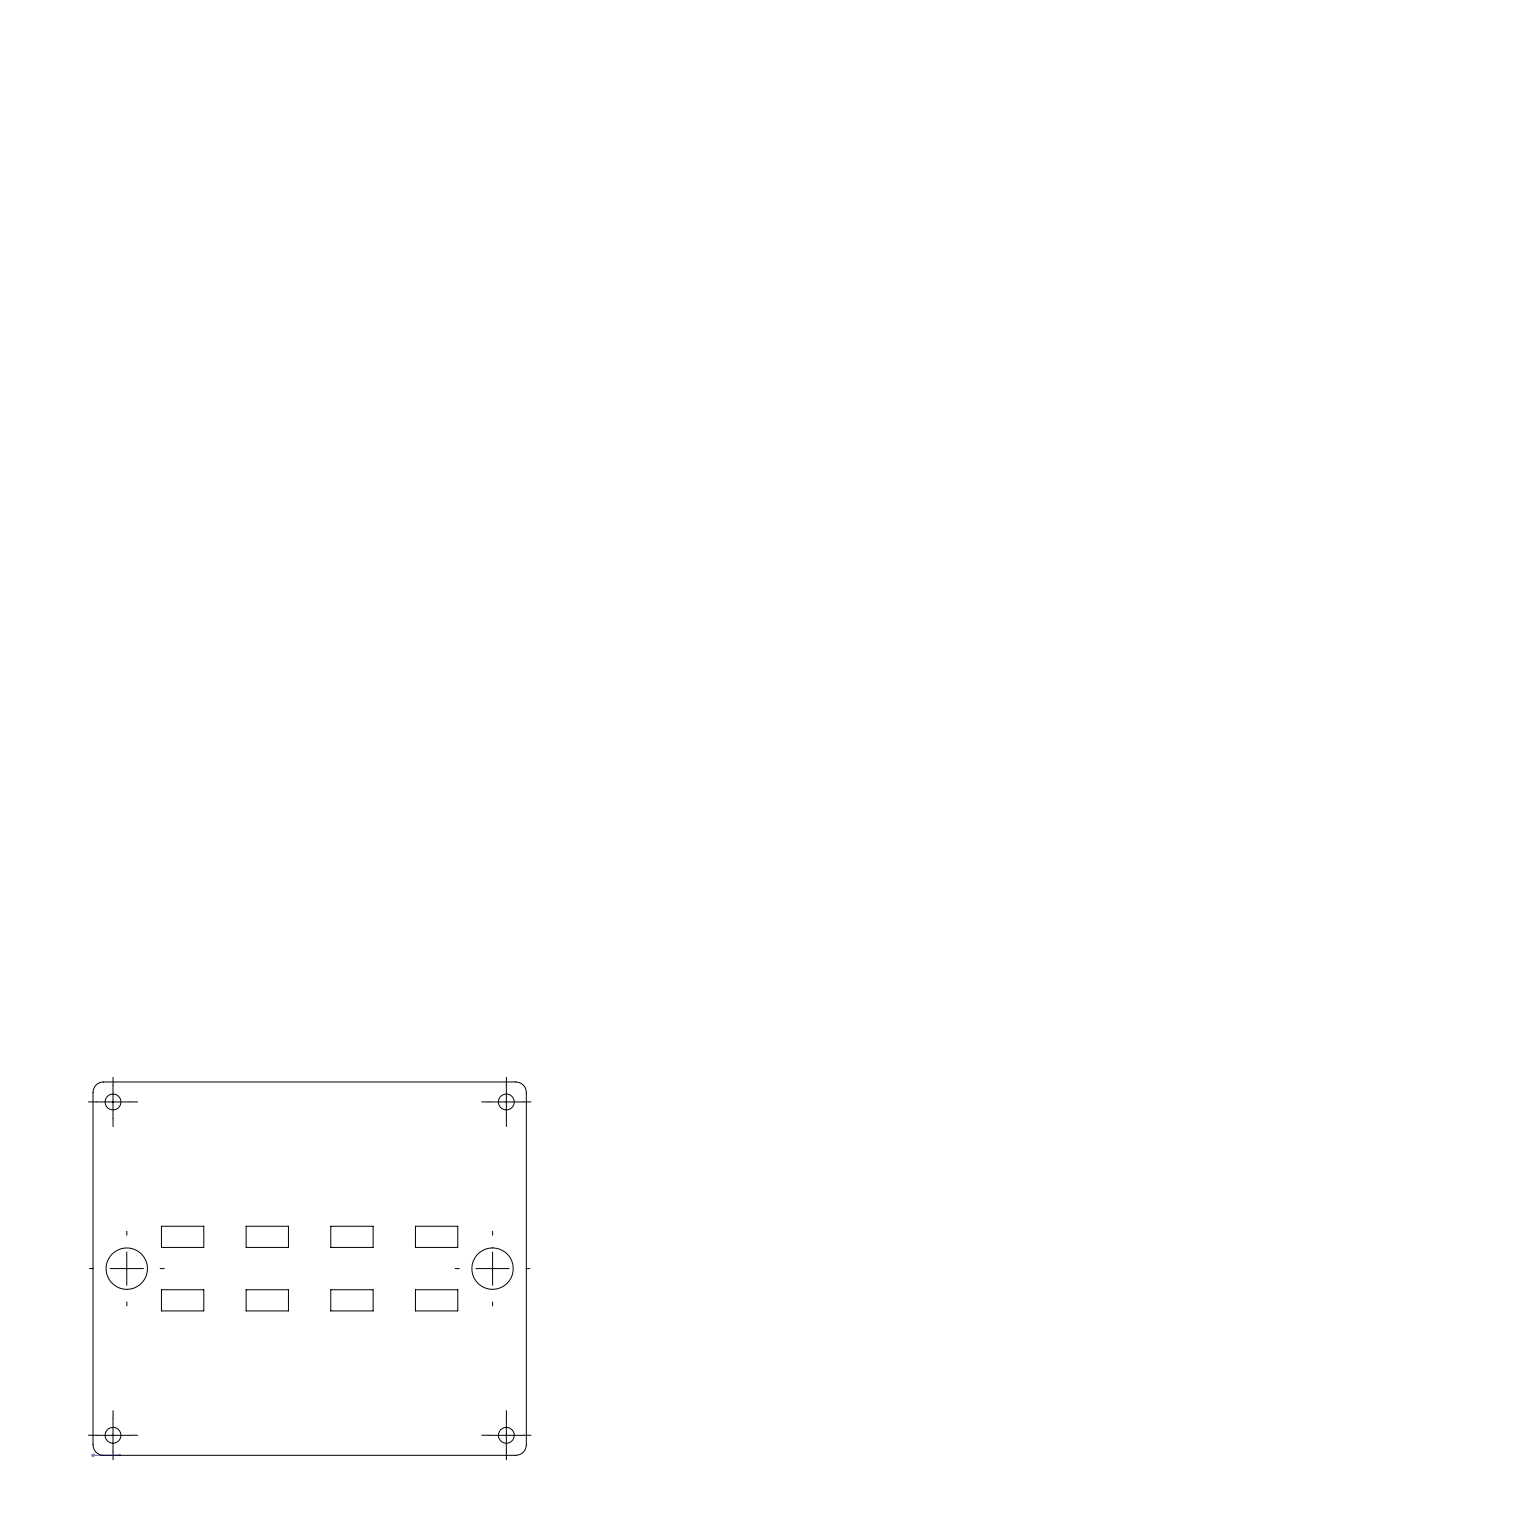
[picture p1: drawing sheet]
<svg xmlns="http://www.w3.org/2000/svg" width="457mm" height="457mm" viewBox="0 0 457 457" stroke-linecap="round" stroke-linejoin="round" font-family="sans-serif">
<path d="M27.7 436.6h.4zM27.9 436.6h.1M27.9 436.6h8.4M36.3 436.6h-.8h.8" fill="none" stroke="#00f" stroke-width=".3"/>
<path d="M27.4 436.6h1M27.6 436.2l.7 .8M27.9 436.1v1M28.3 436.2l-.7 .8" fill="none" stroke="#808080" stroke-width=".3"/>
<g fill="none" stroke="#000" stroke-width=".3" stroke-dasharray="15.2 1.3 1.3 1.3">
<path d="M28.9 330.6h-2.4M33.9 325.6v-2.4M33.9 335.6v2.4M38.9 330.6h2.4M146.9 330.6h-2.4M151.9 325.6v-2.4M151.9 335.6v2.4M156.9 330.6h2.4M38.1 370.6v-1.2M147.8 370.6v-1.2M28.1 380.6h-1.3M38.1 390.6v1.2"/>
<path d="M48.1 380.6h1.2M137.8 380.6h-1.2M147.8 390.6v1.2M157.8 380.6h1.2M28.9 430.6h-2.4M33.9 425.6v-2.4M33.9 435.6v2.4M38.9 430.6h2.4M146.9 430.6h-2.4M151.9 425.6v-2.4M151.9 435.6v2.4M156.9 430.6h2.4"/>
</g>
<path d="M28.9 330.6h10M33.9 325.6v10M146.9 330.6h10M151.9 325.6v10M38 375.6v10M147.8 375.6v10M33 380.6h10M142.8 380.6h10M28.9 430.6h10M33.9 425.6v10M146.9 430.6h10M151.9 425.6v10" fill="none" stroke="#000" stroke-width=".3"/>
<path d="M35.5 436.6h.8zM27.7 436.6h.4z" fill="#00f"/>
<g fill="none" stroke="#000" stroke-width=".3">
<path d="M28.8 325.5a3.3 3.3 0 0 1 2.3-.9h123.6a3.1 3.1 0 0 1 3.2 3.2v105.6a3.1 3.1 0 0 1-3.2 3.2h-123.6a3.1 3.1 0 0 1-3.2-3.2v-105.6l.3-1.2zM48.4 367.9h12.7v6.3h-12.7zM73.8 367.9h12.7v6.3h-12.7zM99.2 367.9h12.7v6.3h-12.7zM124.6 367.9h12.7v6.3h-12.7zM48.4 386.9h12.7v6.4h-12.7zM73.8 386.9h12.7v6.4h-12.7zM99.2 386.9h12.7v6.4h-12.7zM124.6 386.9h12.7v6.4h-12.7z"/>
<circle cx="33.9" cy="330.6" r="2.38"/>
<circle cx="151.9" cy="330.6" r="2.38"/>
<circle cx="38" cy="380.6" r="6.2"/>
<circle cx="147.8" cy="380.6" r="6.2"/>
<circle cx="33.9" cy="430.6" r="2.38"/>
<circle cx="151.9" cy="430.6" r="2.39"/>
</g>
</svg>
